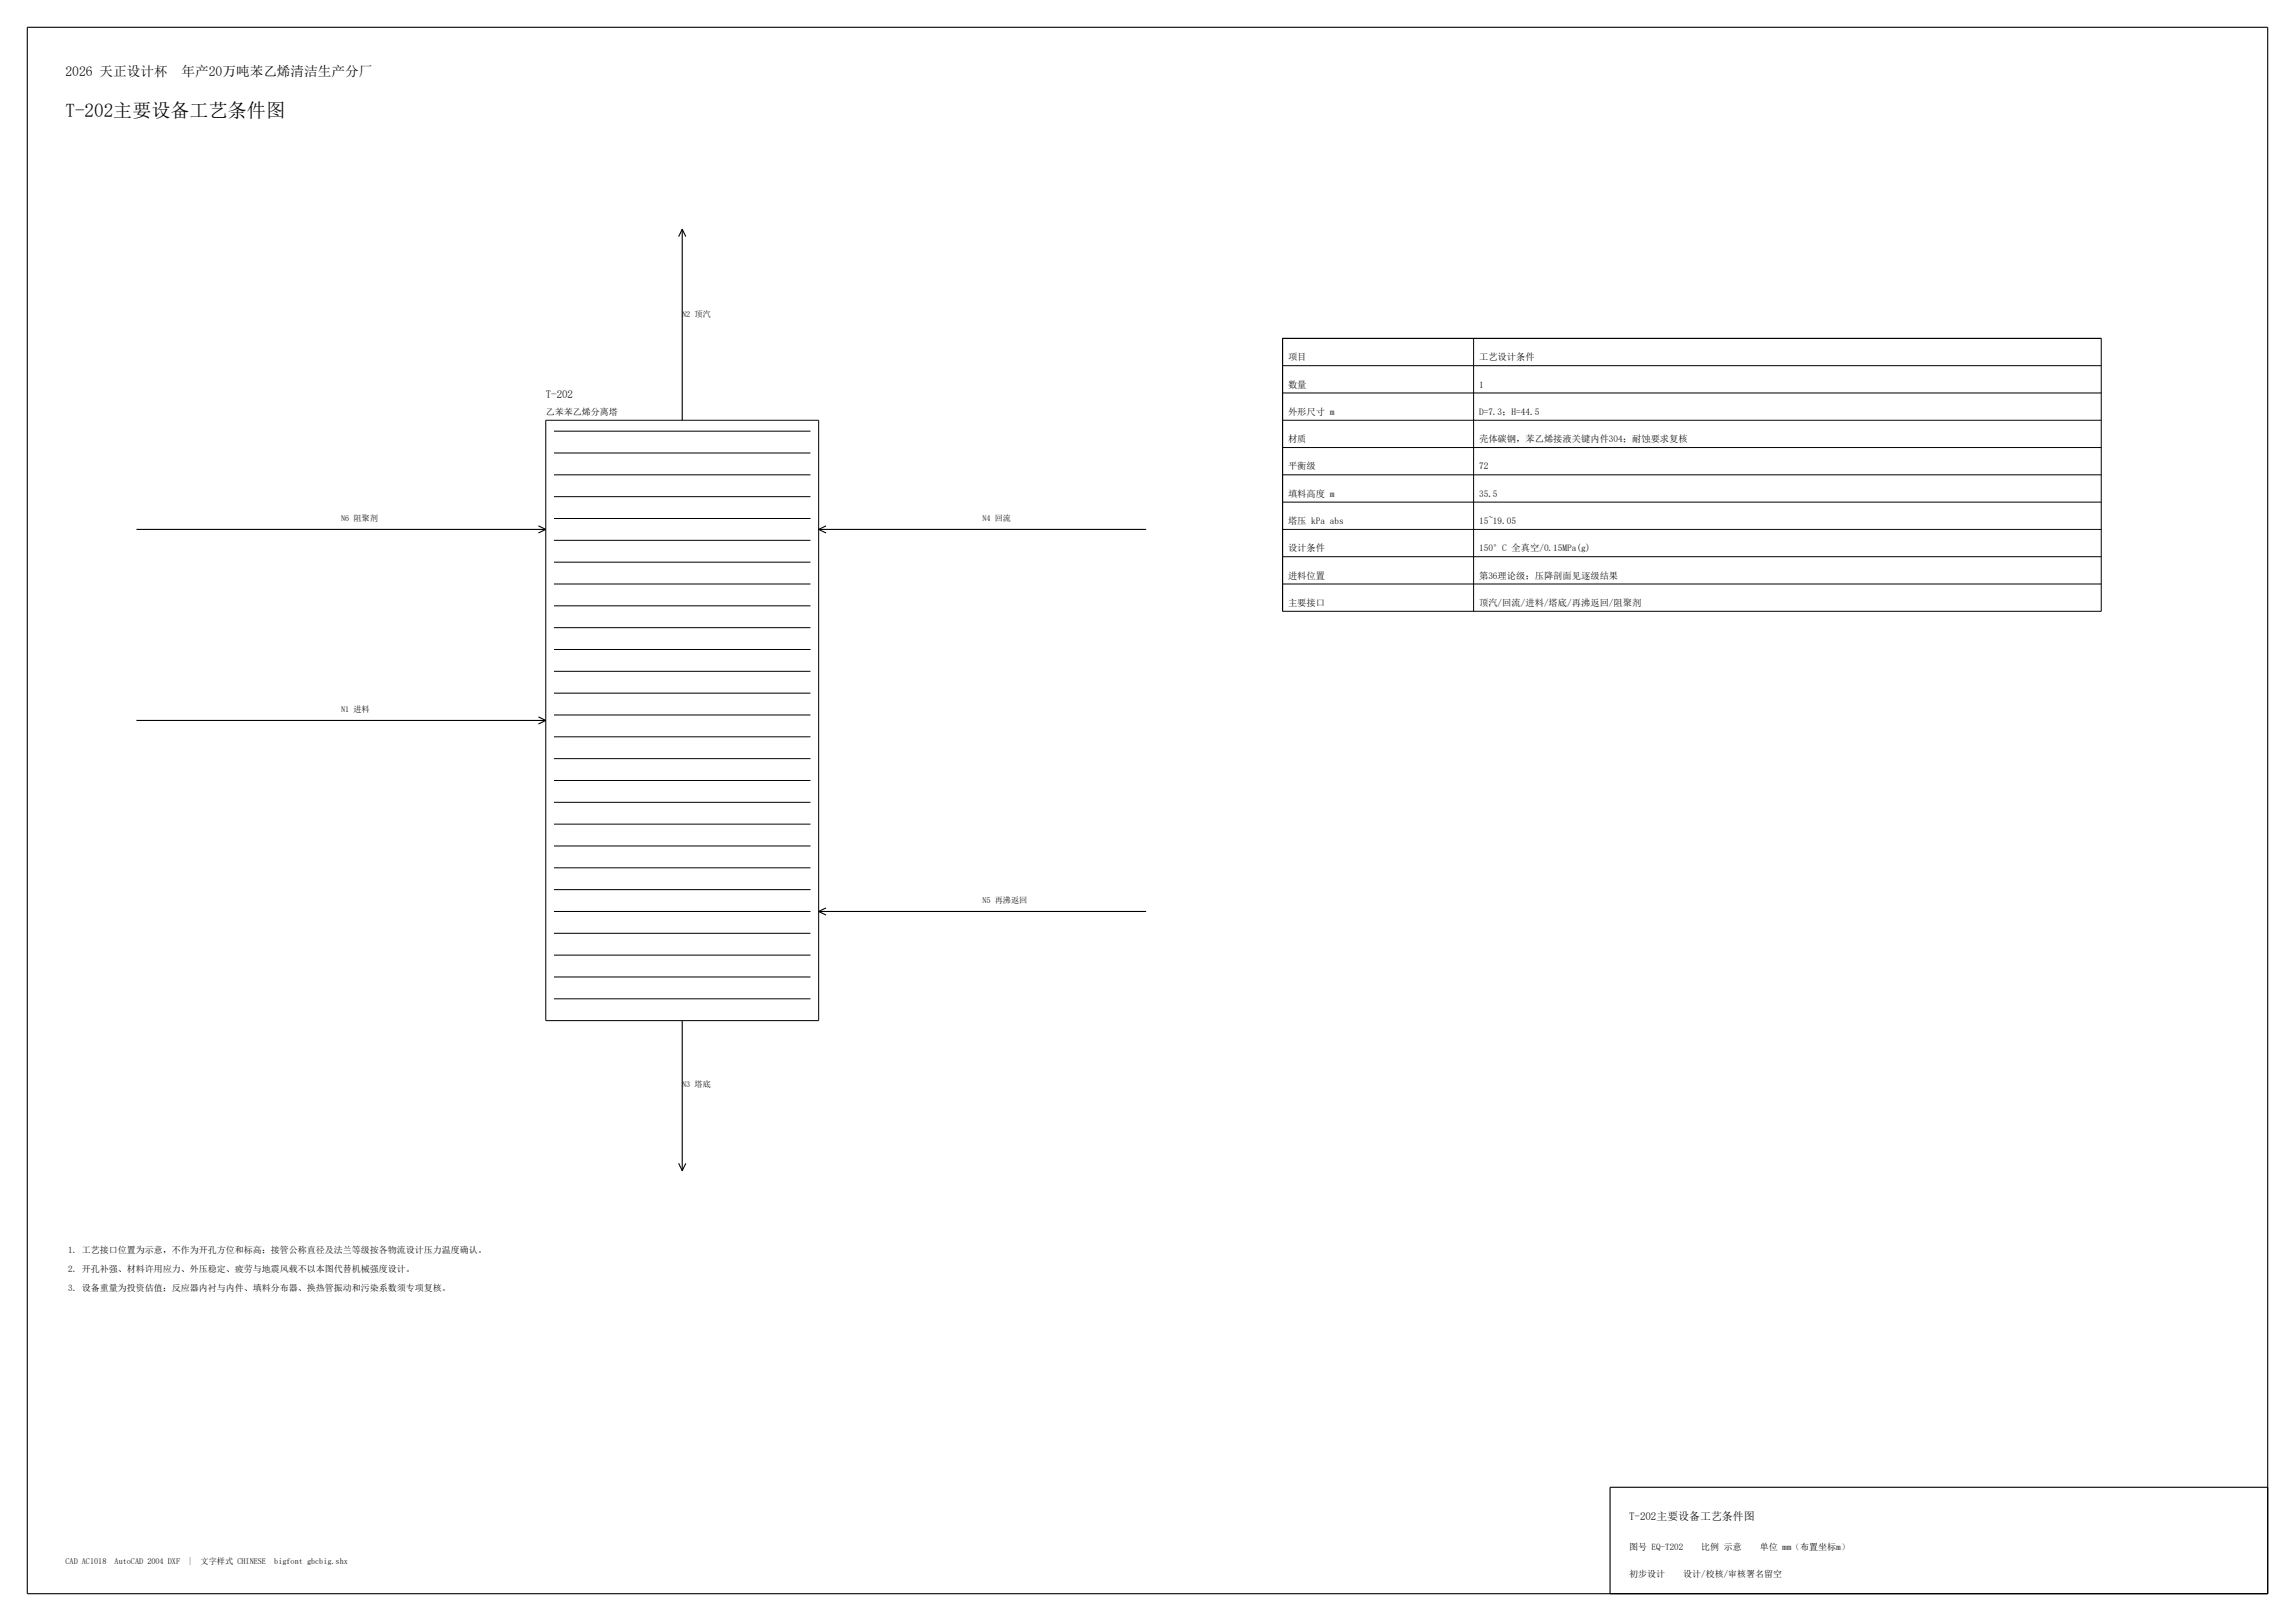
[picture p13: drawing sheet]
<svg xmlns="http://www.w3.org/2000/svg" width="841mm" height="594mm" viewBox="0 0 841 594" stroke-linecap="round" stroke-linejoin="round" font-family="sans-serif">
<defs><g id="words">
<text font-size="7" x="24" y="43">T-202主要设备工艺条件图</text>
<g font-size="5">
<text x="24" y="28">2026 天正设计杯</text>
<text x="66.5" y="28">年产20万吨苯乙烯清洁生产分厂</text>
</g>
<g font-size="4">
<text x="200" y="146">T-202</text>
<text x="597" y="557">T-202主要设备工艺条件图</text>
</g>
<g font-size="3.4">
<text x="472" y="132">项目</text>
<text x="542" y="132">工艺设计条件</text>
<text x="472" y="142">数量</text>
<text x="542" y="142">1</text>
<text x="472" y="152">外形尺寸 m</text>
<text x="542" y="152">D=7.3；H=44.5</text>
<text x="472" y="162">材质</text>
<text x="542" y="162">壳体碳钢，苯乙烯接液关键内件304；耐蚀要求复核</text>
<text x="472" y="172">平衡级</text>
<text x="542" y="172">72</text>
<text x="472" y="182">填料高度 m</text>
<text x="542" y="182">35.5</text>
<text x="472" y="192">塔压 kPa abs</text>
<text x="542" y="192">15~19.05</text>
<text x="472" y="202">设计条件</text>
<text x="542" y="202">150°C 全真空/0.15MPa(g)</text>
<text x="472" y="212">进料位置</text>
<text x="542" y="212">第36理论级；压降剖面见逐级结果</text>
<text x="472" y="222">主要接口</text>
<text x="542" y="222">顶汽/回流/进料/塔底/再沸返回/阻聚剂</text>
</g>
<g font-size="3.3">
<text x="200" y="152">乙苯苯乙烯分离塔</text>
<text x="25" y="459">1. 工艺接口位置为示意，不作为开孔方位和标高；接管公称直径及法兰等级按各物流设计压力温度确认。</text>
<text x="25" y="466">2. 开孔补强、材料许用应力、外压稳定、疲劳与地震风载不以本图代替机械强度设计。</text>
<text x="25" y="473">3. 设备重量为投资估值；反应器内衬与内件、填料分布器、换热管振动和污染系数须专项复核。</text>
<text x="597" y="568">图号 EQ-T202</text>
<text x="623.4" y="568">比例 示意</text>
<text x="644.8" y="568">单位 mm（布置坐标m）</text>
<text x="597" y="578">初步设计</text>
<text x="616.8" y="578">设计/校核/审核署名留空</text>
</g>
<g font-size="3">
<text x="250" y="116">N2 顶汽</text>
<text x="125" y="191">N6 阻聚剂</text>
<text x="360" y="191">N4 回流</text>
<text x="125" y="261">N1 进料</text>
<text x="360" y="331">N5 再沸返回</text>
<text x="250" y="398.5">N3 塔底</text>
<text x="24" y="573">CAD AC1018</text>
<text x="42" y="573">AutoCAD 2004 DXF</text>
<text x="69" y="573">|</text>
<text x="73.5" y="573">文字样式 CHINESE</text>
<text x="100.5" y="573">bigfont gbcbig.shx</text>
</g>
</g></defs>
<g fill="none" stroke="#000" stroke-width=".4">
<path d="M10 10h821v574h-821zM250 84v70M250 84l-1.3 2.7M250 84l1.3 2.7M50 194h150M197.3 192.7l2.7 1.3M200 194l-2.7 1.3M300 194h120M300 194l2.7 1.3M302.7 192.7l-2.7 1.3M50 264h150M197.3 262.7l2.7 1.3"/>
<path d="M200 264l-2.7 1.3M300 334h120M300 334l2.7 1.3M302.7 332.7l-2.7 1.3M250 374v55M248.7 426.3l1.3 2.7M251.3 426.3l-1.3 2.7M831 545h-241v39"/>
</g>
<g fill="none" stroke="#000" stroke-width=".37">
<path d="M470 124h300v100h-300zM470 134h300M540 124v100M200 154h100v220h-100zM203 158h94M470 154h300M470 144h300M203 174h94M203 166h94M470 174h300M470 164h300M203 198h94"/>
<path d="M203 190h94M203 182h94M470 184h300M470 194h300M203 214h94M203 206h94M470 214h300M470 204h300M203 238h94M203 230h94M203 222h94M203 254h94"/>
<path d="M203 246h94M203 278h94M203 270h94M203 262h94M203 294h94M203 286h94M203 318h94M203 310h94M203 302h94M203 334h94M203 326h94M203 358h94"/>
<path d="M203 350h94M203 342h94M203 366h94"/>
</g>
<use href="#words"/>
</svg>
